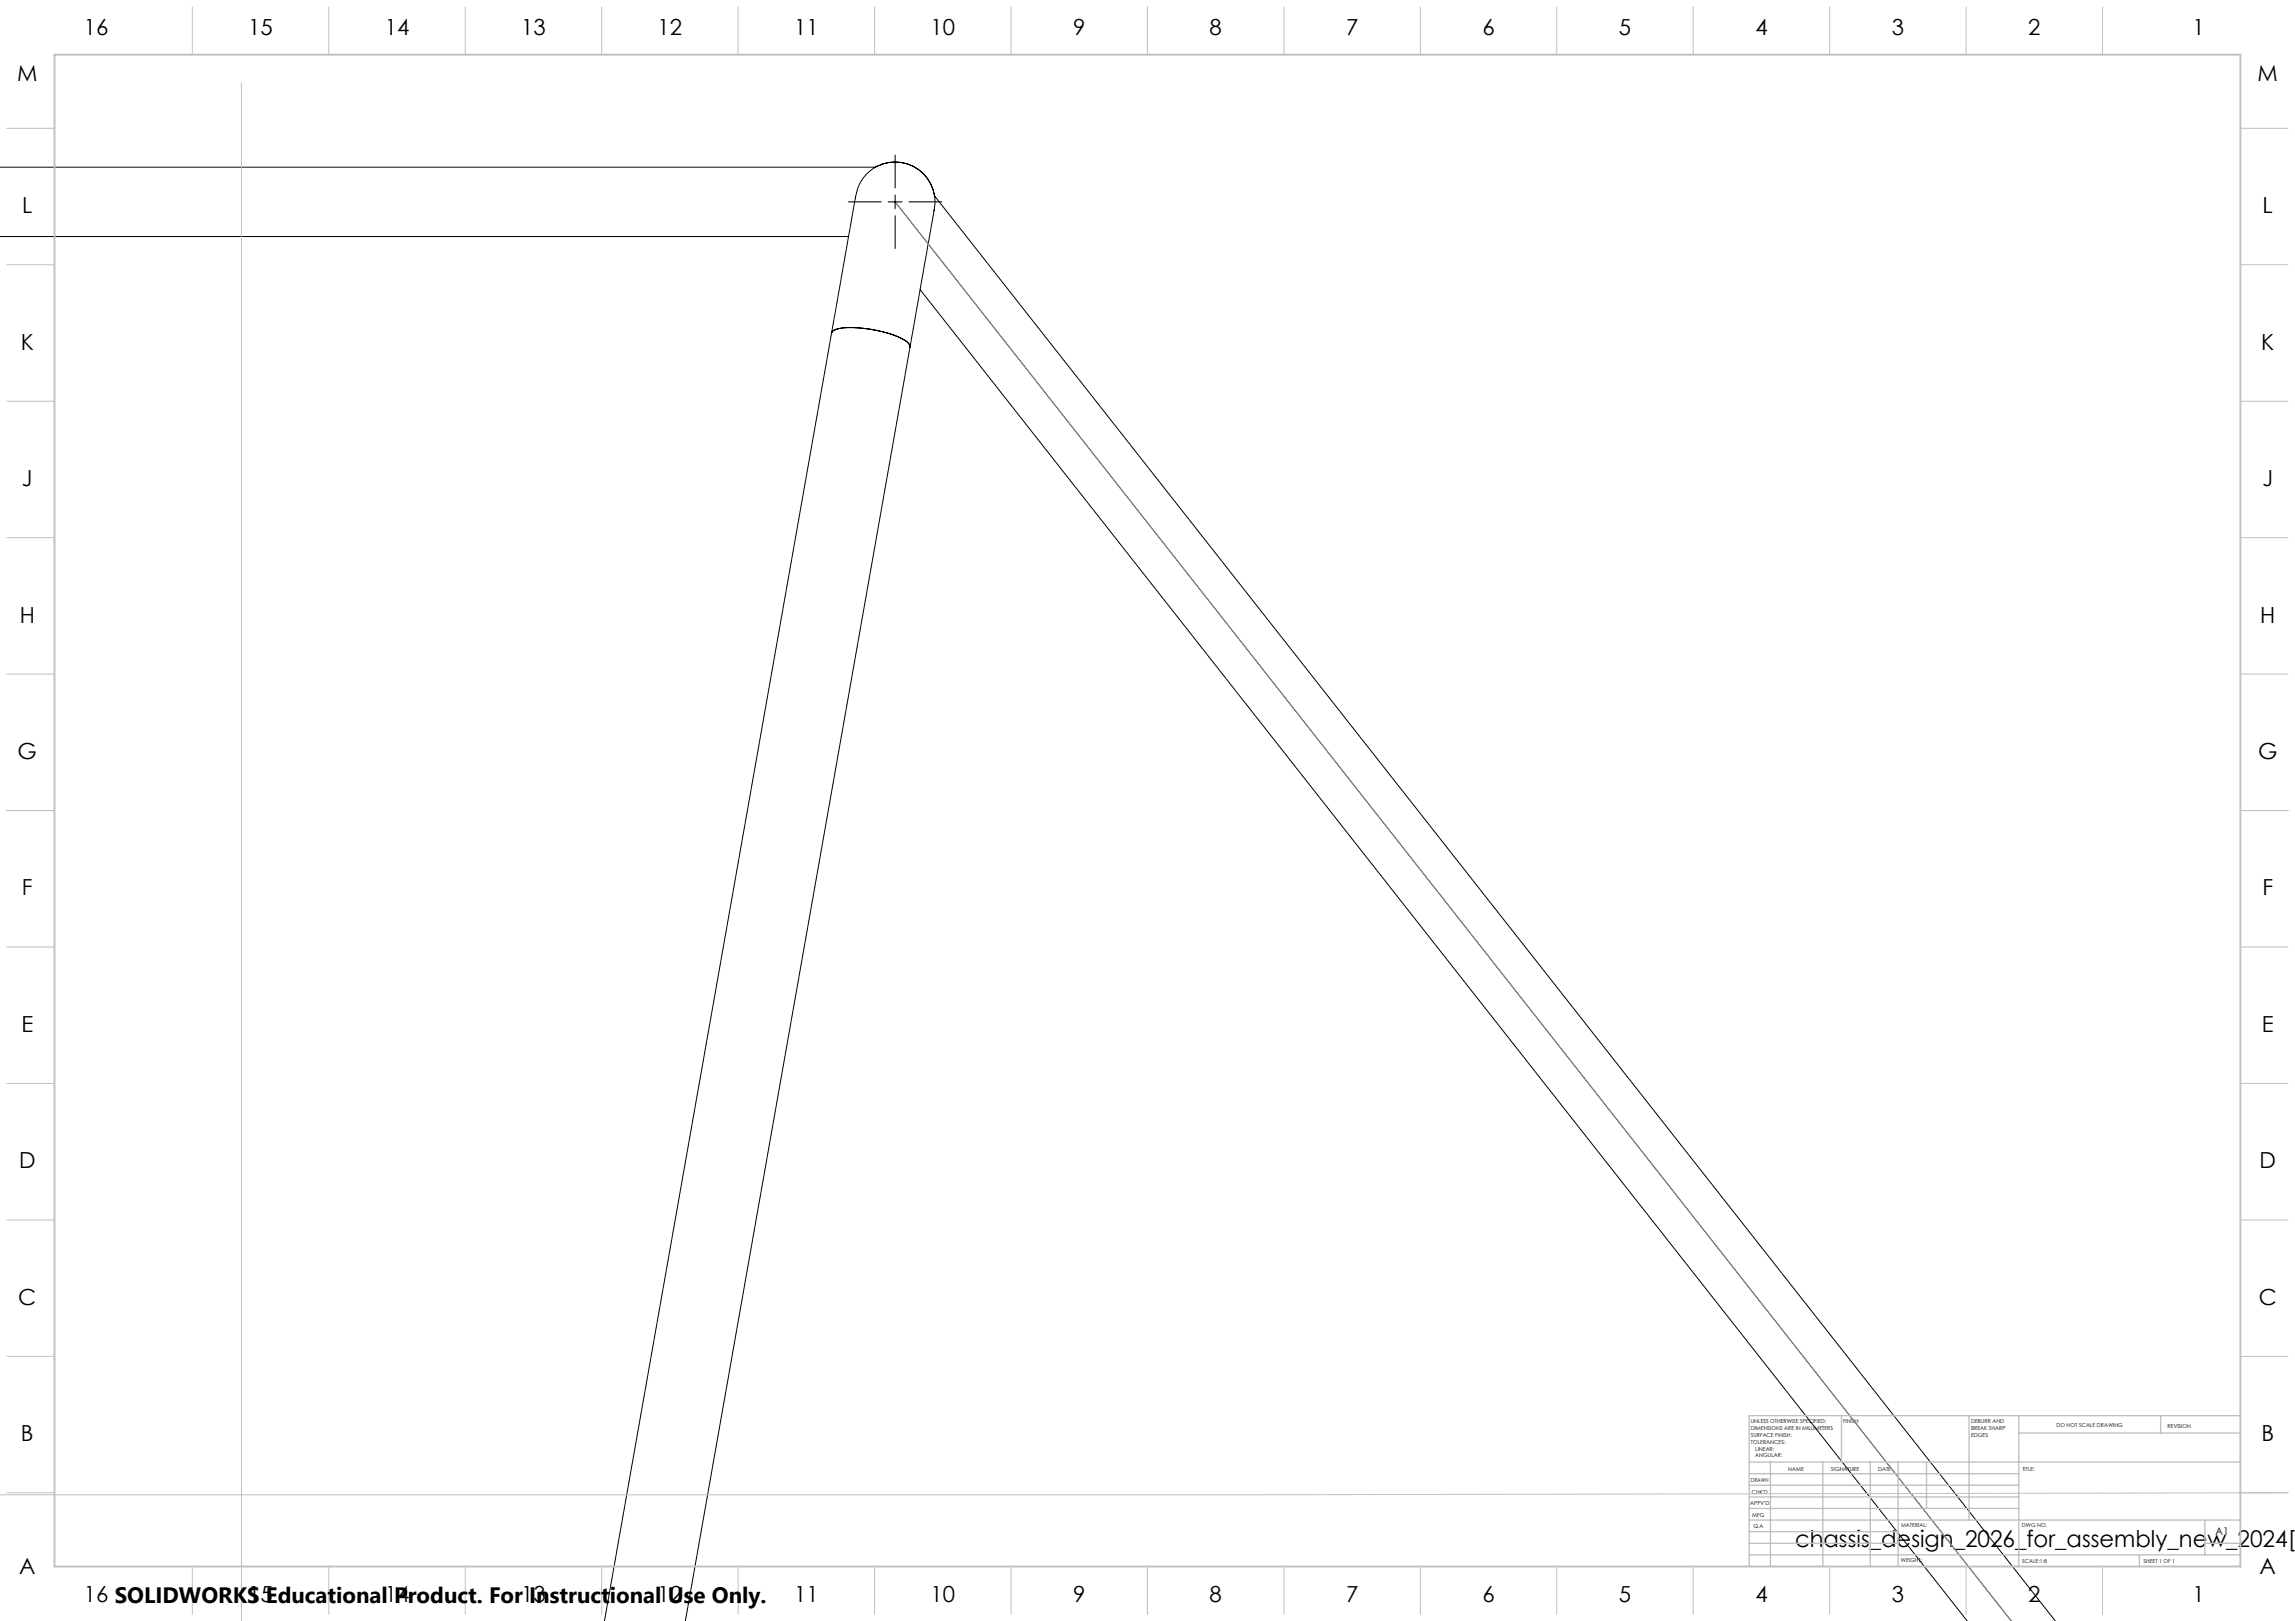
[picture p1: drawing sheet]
<svg xmlns="http://www.w3.org/2000/svg" width="841mm" height="594mm" viewBox="0 0 841 594" stroke-linecap="round" stroke-linejoin="round" font-family="sans-serif">
<defs><g id="words">
<text font-size="8.5" x="657.8" y="566.7">chassis_design_2026_for_assembly_new_2024[1</text>
<g font-size="8.1">
<text x="30.7" y="13">16</text>
<text x="91" y="13">15</text>
<text x="141" y="13">14</text>
<text x="191" y="13">13</text>
<text x="241" y="13">12</text>
<text x="291" y="13">11</text>
<text x="341" y="13">10</text>
<text x="393.2" y="13">9</text>
<text x="443.2" y="13">8</text>
<text x="493.2" y="13">7</text>
<text x="543.2" y="13">6</text>
<text x="593.2" y="13">5</text>
<text x="643.2" y="13">4</text>
<text x="693.2" y="13">3</text>
<text x="743.2" y="13">2</text>
<text x="803.5" y="13">1</text>
<text x="6.3" y="29.6">M</text>
<text x="827.3" y="29.6">M</text>
<text x="8.1" y="78.1">L</text>
<text x="829.1" y="78.1">L</text>
<text x="7.6" y="128.1">K</text>
<text x="828.6" y="128.1">K</text>
<text x="8" y="178.1">J</text>
<text x="829" y="178.1">J</text>
<text x="7.2" y="228.1">H</text>
<text x="828.2" y="228.1">H</text>
<text x="6.5" y="278.1">G</text>
<text x="827.5" y="278.1">G</text>
<text x="8" y="328.1">F</text>
<text x="829" y="328.1">F</text>
<text x="7.8" y="378.1">E</text>
<text x="828.8" y="378.1">E</text>
<text x="7" y="428.1">D</text>
<text x="828" y="428.1">D</text>
<text x="6.7" y="478.1">C</text>
<text x="827.7" y="478.1">C</text>
<text x="7.7" y="528.1">B</text>
<text x="828.7" y="528.1">B</text>
<text x="7" y="576.6">A</text>
<text x="828" y="576.6">A</text>
<text x="30.7" y="587">16 SOLIDWORKS Educational Product. For Instructional Use Only.</text>
<text x="91" y="587">15</text>
<text x="141" y="587">14</text>
<text x="191" y="587">13</text>
<text x="241" y="587">12</text>
<text x="291" y="587">11</text>
<text x="341" y="587">10</text>
<text x="393.2" y="587">9</text>
<text x="443.2" y="587">8</text>
<text x="493.2" y="587">7</text>
<text x="543.2" y="587">6</text>
<text x="593.2" y="587">5</text>
<text x="643.2" y="587">4</text>
<text x="693.2" y="587">3</text>
<text x="743.2" y="587">2</text>
<text x="803.5" y="587">1</text>
</g>
<text font-size="3.9" x="811.9" y="562.5">A1</text>
<g font-size="2">
<text x="641.6" y="521.6">UNLESS OTHERWISE SPECIFIED:</text>
<text x="675.4" y="521.6">FINISH:</text>
<text x="722.3" y="521.5">DEBURR AND</text>
<text x="641.6" y="524.1">DIMENSIONS ARE IN MILLIMETERS</text>
<text x="641.6" y="526.6">SURFACE FINISH:</text>
<text x="722.3" y="524">BREAK SHARP</text>
<text x="722.3" y="526.5">EDGES</text>
<text x="753.6" y="523">DO NOT SCALE DRAWING</text>
<text x="794.3" y="523.2">REVISION</text>
<text x="641.6" y="529.1">TOLERANCES:</text>
<text x="643.2" y="531.6">LINEAR:</text>
<text x="643.2" y="534.1">ANGULAR:</text>
<text x="655.3" y="539">NAME</text>
<text x="671" y="538.9">SIGNATURE</text>
<text x="688.2" y="538.9">DATE</text>
<text x="741.1" y="538.9">TITLE:</text>
<text x="641.6" y="543.1">DRAWN</text>
<text x="641.4" y="551.4">APPV'D</text>
<text x="641.9" y="547.3">CHK'D</text>
<text x="642.1" y="555.8">MFG</text>
<text x="642.5" y="560">Q.A</text>
<text x="696.6" y="559.5">MATERIAL:</text>
<text x="741" y="559.5">DWG NO.</text>
<text x="696.6" y="572.5">WEIGHT:</text>
<text x="741.1" y="572.6">SCALE:1:8</text>
<text x="785.5" y="572.6">SHEET 1 OF 1</text>
</g>
</g></defs>
<g fill="none" stroke="#000" stroke-width=".37">
<path d="M328 56.8v12.1M-.1 61.3h320.9M310.9 74h12M313.4 72.6l-8.7 49.5M320.8 61.3a14.4 14.4 0 0 0-7.3 11.4M320.8 61.3a14.6 14.6 0 0 1 21.6 10.5M325.5 74h5.1M328 71.4v5.1M328 79.1v12M333.1 74h12.1M342.3 77.2l-8.8 49.9M342.4 71.8l410.8 522.3"/>
<path d="M342.5 71.9l.1 2.8-.4 2.6M0 86.7h311M337.2 106.1l383.7 488M304.7 122.1a2.85 2.85 0 0 1 2.7-1.7 42.9 42.9 0 0 1 24.5 4.5 2.56 2.56 0 0 1 1.6 2.2M304.7 122.1l-83.2 472M333.5 127.1l-82.4 467"/>
</g>
<path d="M328 74l409.1 520.1" fill="none" stroke="#808080" stroke-width=".37"/>
<g fill="none" stroke="#c0c0c0" stroke-width=".37">
<path d="M70.5 2.5v17.5M120.5 2.5v17.5M170.5 2.5v17.5M220.5 2.5v17.5M270.5 2.5v17.5M320.5 2.5v17.5M370.5 2.5v17.5M420.5 2.5v17.5M470.5 2.5v17.5M520.5 2.5v17.5M570.5 2.5v17.5M620.5 2.5v17.5"/>
<path d="M670.5 2.5v17.5M720.5 2.5v17.5M770.5 2.5v17.5M88.5 30.3v563.8M2.5 47h17.5M821 47h17.5M2.5 97h17.5M821 97h17.5M2.5 147h17.5M821 147h17.5M2.5 197h17.5M821 197h17.5"/>
<path d="M2.5 247h17.5M821 247h17.5M2.5 297h17.5M821 297h17.5M2.5 347h17.5M821 347h17.5M2.5 397h17.5M821 397h17.5M2.5 447h17.5M821 447h17.5M2.5 497h17.5M821 497h17.5"/>
<path d="M2.5 547h17.5M821 547h17.5l-377.1 .8h-461.4M70.5 574v17.5M120.5 574v17.5M170.5 574v17.5M220.5 574v17.5M270.5 574v17.5M320.5 574v17.5M370.5 574v17.5M420.5 574v17.5M470.5 574v17.5M520.5 574v17.5"/>
<path d="M570.5 574v17.5M620.5 574v17.5M670.5 574v17.5M720.5 574v17.5M770.5 574v17.5"/>
</g>
<g fill="none" stroke="#c0c0c0" stroke-width=".5">
<path d="M674.8 518.8v17M721.6 518.8v38.2M739.8 518.8v55.2M791.8 518.8v6.3M821 518.8h-180v55.2M641 535.8h180M648.8 535.8v38.2M668 535.8v38.2M685.4 535.8v38.2M695.6 535.8v38.2M706 535.8v17M739.8 525.1h81.2"/>
<path d="M641 552.8h98.8M641 548.5h98.8M641 544.3h98.8M641 540h98.8M641 557h180M808 557v12.8M641 569.8h180M641 565.5h54.6M641 561.3h54.6M784 569.8v4.2M808 565.5h13"/>
</g>
<path d="M20 20h801v554h-801z" fill="none" stroke="#c0c0c0" stroke-width=".7"/>
<use href="#words"/>
</svg>
